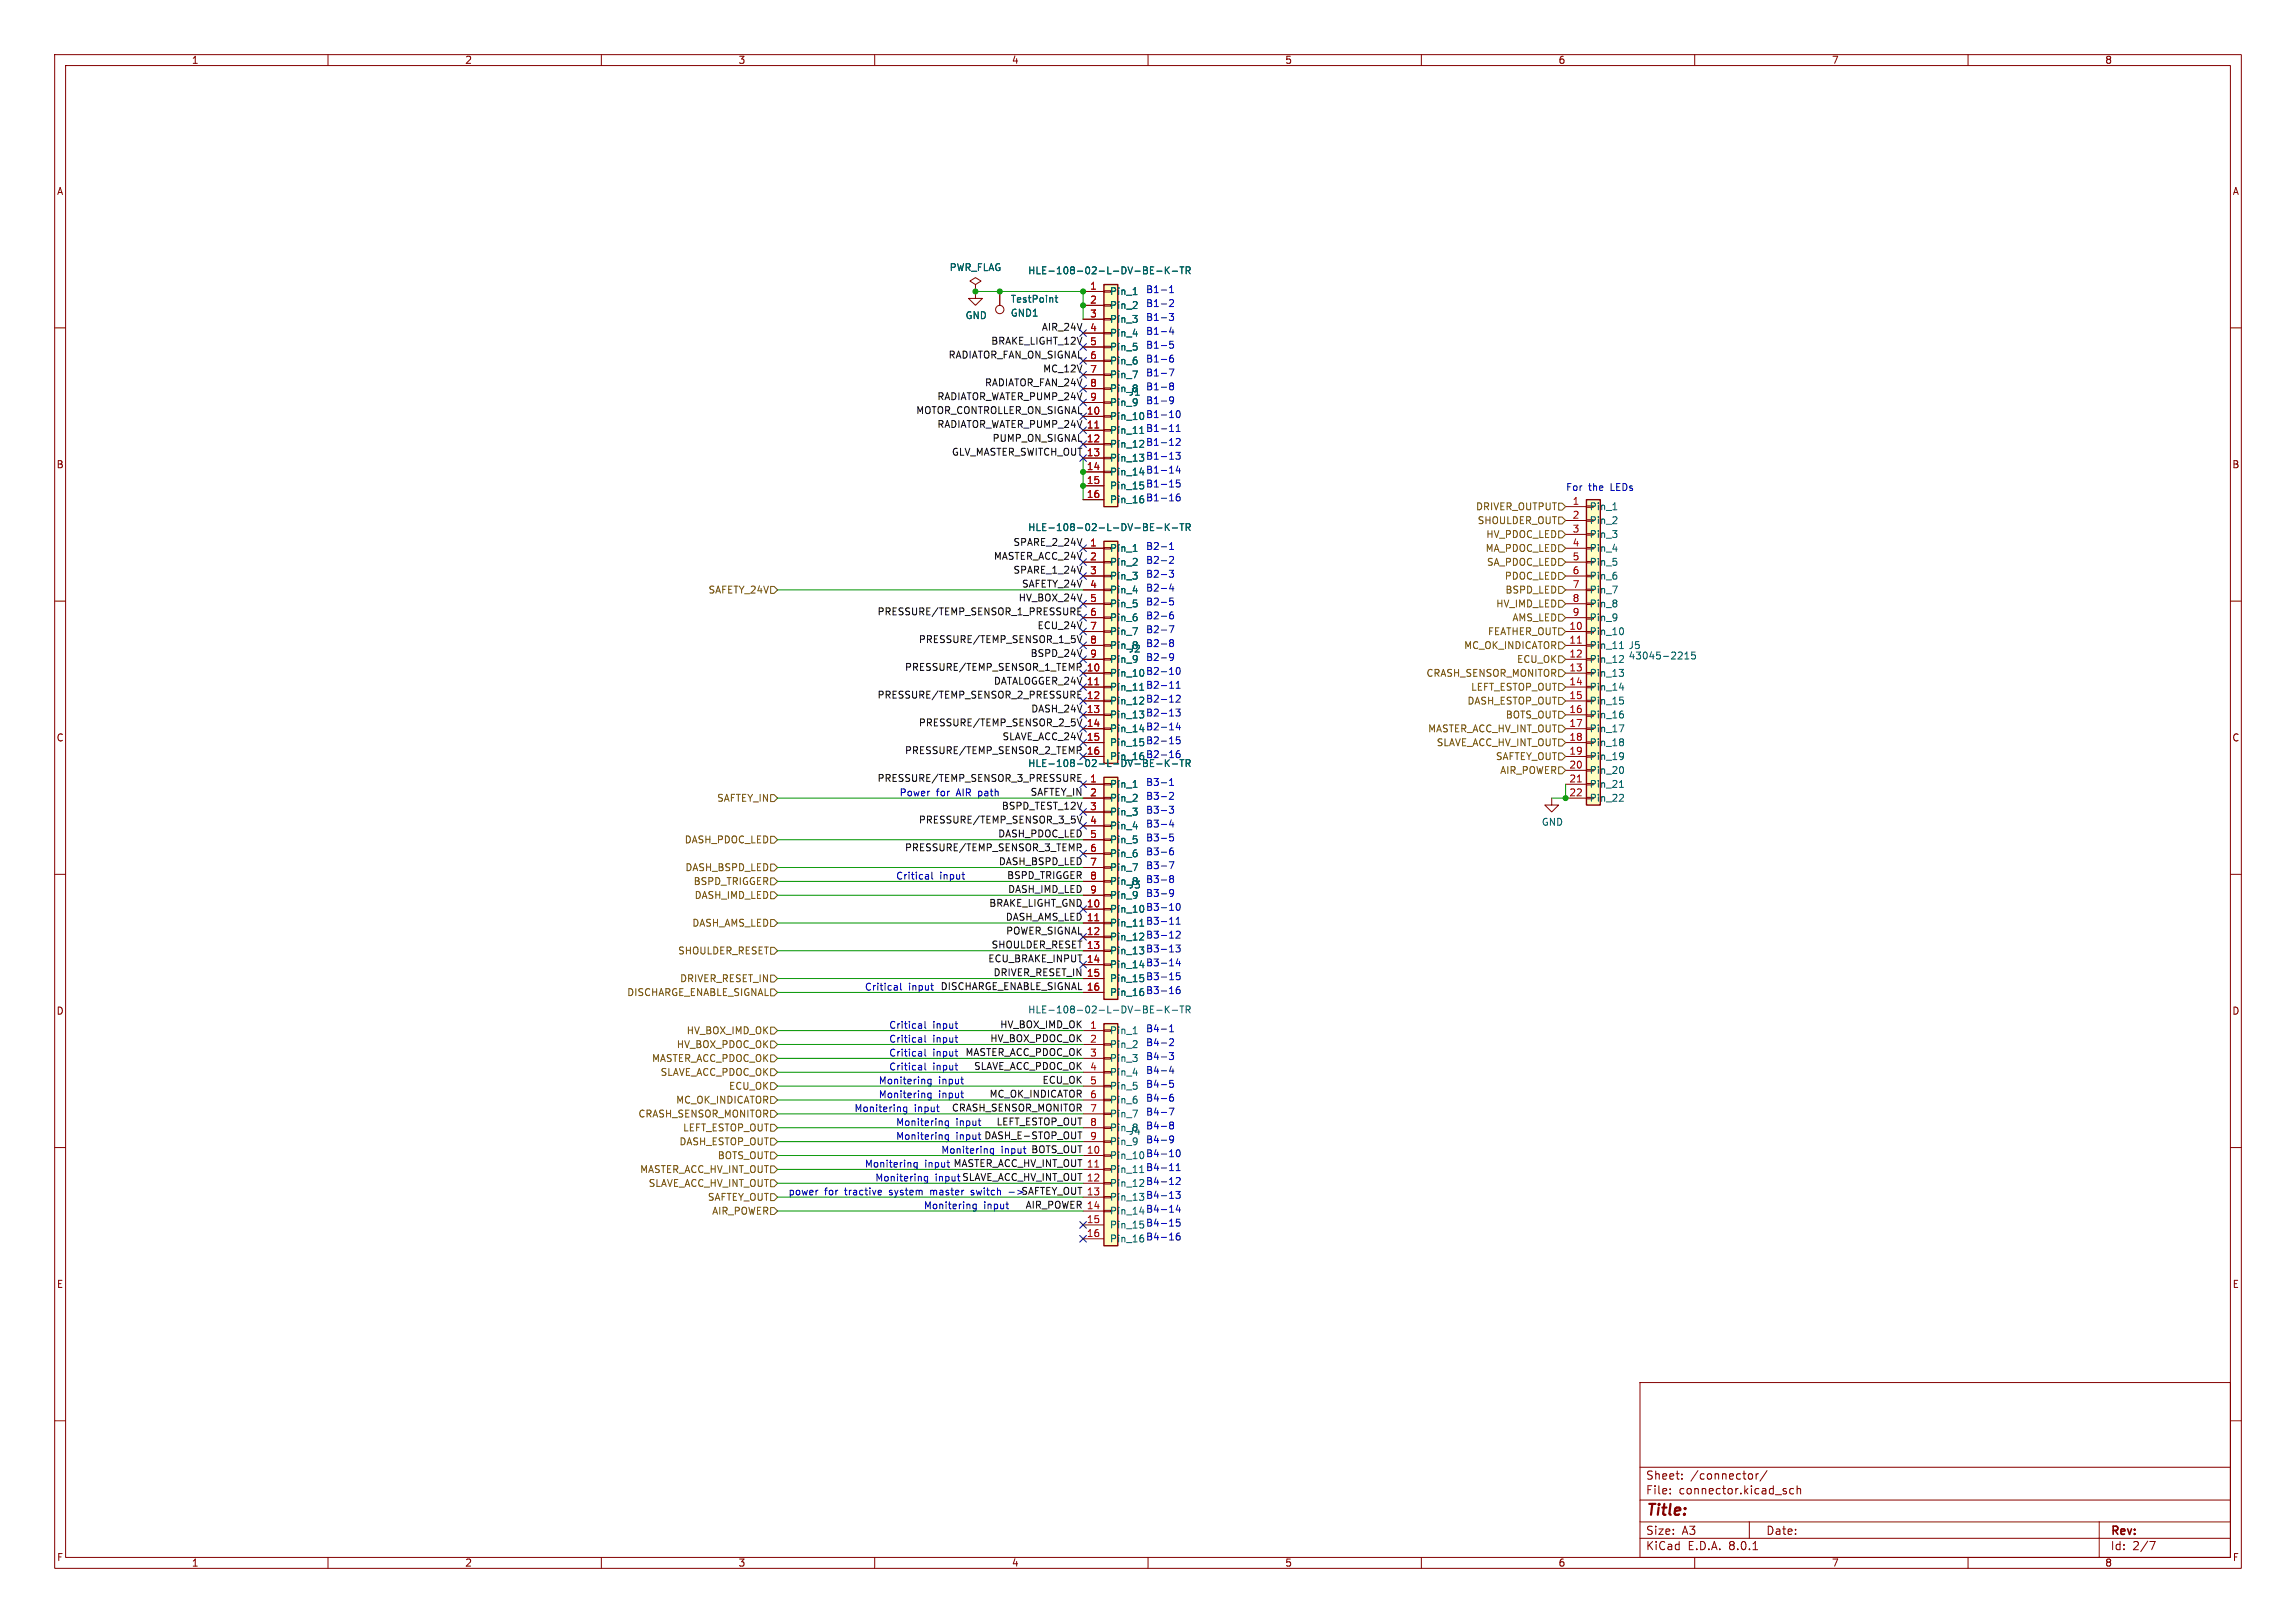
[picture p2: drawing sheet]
<svg xmlns="http://www.w3.org/2000/svg" width="420mm" height="297mm" viewBox="0 0 420 297" stroke-linecap="round" stroke-linejoin="round" font-family="sans-serif">
<defs><g id="words">
<text font-size="2.8" fill="#840000" x="301" y="277.9">Title:</text>
<g font-size="2.1" fill="#840000">
<text x="301" y="273.7">File:</text>
<text x="301" y="271">Sheet:</text>
<text x="307.1" y="273.7">connector.kicad_sch</text>
<text x="309.2" y="271">/connector/</text>
<text x="301" y="281.1">Size:</text>
<text x="307.6" y="281.1">A3</text>
<text x="323" y="281.1">Date:</text>
<text x="386" y="281.3">Rev:</text>
<text x="301" y="283.9">KiCad</text>
<text x="308.7" y="283.9">E.D.A.</text>
<text x="316.3" y="283.9">8.0.1</text>
<text x="386" y="283.9">Id:</text>
<text x="390.1" y="283.9">2/7</text>
</g>
<g font-size="1.8" fill="#840000">
<text x="35" y="11.9">1</text>
<text x="85" y="11.9">2</text>
<text x="135" y="11.9">3</text>
<text x="185" y="11.9">4</text>
<text x="235" y="11.9">5</text>
<text x="285" y="11.9">6</text>
<text x="335" y="11.9">7</text>
<text x="385" y="11.9">8</text>
<text x="10.3" y="35.9">A</text>
<text x="408.3" y="35.9">A</text>
<text x="10.3" y="85.9">B</text>
<text x="408.2" y="85.9">B</text>
<text x="10.3" y="135.9">C</text>
<text x="408.2" y="135.9">C</text>
<text x="10.3" y="185.9">D</text>
<text x="408.2" y="185.9">D</text>
<text x="10.3" y="235.9">E</text>
<text x="408.3" y="235.9">E</text>
<text x="10.3" y="285.9">F</text>
<text x="35" y="286.9">1</text>
<text x="85" y="286.9">2</text>
<text x="135" y="286.9">3</text>
<text x="185" y="286.9">4</text>
<text x="235" y="286.9">5</text>
<text x="285" y="286.9">6</text>
<text x="335" y="286.9">7</text>
<text x="385" y="286.9">8</text>
<text x="408.3" y="285.9">F</text>
</g>
<g font-size="1.8" fill="#006464">
<text x="173.6" y="49.8">PWR_FLAG</text>
<text x="188" y="50.4">HLE-108-02-L-DV-BE-K-TR</text>
<text x="176.5" y="58.6">GND</text>
<text x="184.8" y="55.6">TestPoint</text>
<text x="184.8" y="58.1">GND1</text>
<text x="202.9" y="54.2">Pin_1</text>
<text x="202.9" y="56.7">Pin_2</text>
<text x="202.9" y="59.3">Pin_3</text>
<text x="202.9" y="61.8">Pin_4</text>
<text x="202.9" y="64.4">Pin_5</text>
<text x="202.9" y="66.9">Pin_6</text>
<text x="202.9" y="69.4">Pin_7</text>
<text x="202.9" y="72">Pin_8</text>
<text x="202.9" y="77.1">Pin_10</text>
<text x="202.9" y="74.5">Pin_9</text>
<text x="206.4" y="72.6">J1</text>
<text x="209.5" y="76.6">B1-10</text>
<text x="202.9" y="79.6">Pin_11</text>
<text x="202.9" y="82.1">Pin_12</text>
<text x="209.5" y="81.7">B1-12</text>
<text x="202.9" y="84.7">Pin_13</text>
<text x="202.9" y="87.2">Pin_14</text>
<text x="202.9" y="89.8">Pin_15</text>
<text x="209.5" y="86.7">B1-14</text>
<text x="209.5" y="89.3">B1-15</text>
<text x="209.5" y="84.2">B1-13</text>
<text x="202.9" y="92.3">Pin_16</text>
<text x="209.5" y="91.8">B1-16</text>
<text x="290.7" y="93.6">Pin_1</text>
<text x="188" y="97.4">HLE-108-02-L-DV-BE-K-TR</text>
<text x="202.9" y="101.2">Pin_1</text>
<text x="290.7" y="96.1">Pin_2</text>
<text x="290.7" y="98.7">Pin_3</text>
<text x="290.7" y="101.2">Pin_4</text>
<text x="202.9" y="103.7">Pin_2</text>
<text x="202.9" y="106.3">Pin_3</text>
<text x="290.7" y="103.7">Pin_5</text>
<text x="290.7" y="106.3">Pin_6</text>
<text x="202.9" y="108.8">Pin_4</text>
<text x="202.9" y="111.4">Pin_5</text>
<text x="202.9" y="113.9">Pin_6</text>
<text x="290.7" y="108.8">Pin_7</text>
<text x="290.7" y="111.4">Pin_8</text>
<text x="290.7" y="113.9">Pin_9</text>
<text x="202.9" y="116.4">Pin_7</text>
<text x="202.9" y="119">Pin_8</text>
<text x="206.4" y="119.6">J2</text>
<text x="290.7" y="116.4">Pin_10</text>
<text x="290.7" y="119">Pin_11</text>
<text x="297.8" y="119">J5</text>
<text x="202.9" y="124.1">Pin_10</text>
<text x="202.9" y="121.5">Pin_9</text>
<text x="209.5" y="123.6">B2-10</text>
<text x="290.7" y="121.5">Pin_12</text>
<text x="290.7" y="124.1">Pin_13</text>
<text x="297.8" y="120.9">43045-2215</text>
<text x="202.9" y="126.6">Pin_11</text>
<text x="202.9" y="129.1">Pin_12</text>
<text x="202.9" y="131.7">Pin_13</text>
<text x="209.5" y="131.2">B2-13</text>
<text x="209.5" y="128.7">B2-12</text>
<text x="290.7" y="126.6">Pin_14</text>
<text x="290.7" y="129.1">Pin_15</text>
<text x="290.7" y="131.7">Pin_16</text>
<text x="202.9" y="134.2">Pin_14</text>
<text x="202.9" y="136.8">Pin_15</text>
<text x="209.5" y="136.3">B2-15</text>
<text x="209.5" y="133.7">B2-14</text>
<text x="290.7" y="134.2">Pin_17</text>
<text x="290.7" y="136.8">Pin_18</text>
<text x="188" y="140.6">HLE-108-02-L-DV-BE-K-TR</text>
<text x="202.9" y="139.3">Pin_16</text>
<text x="209.5" y="138.8">B2-16</text>
<text x="290.7" y="139.3">Pin_19</text>
<text x="290.7" y="141.8">Pin_20</text>
<text x="202.9" y="144.4">Pin_1</text>
<text x="202.9" y="146.9">Pin_2</text>
<text x="202.9" y="149.5">Pin_3</text>
<text x="290.7" y="144.4">Pin_21</text>
<text x="290.7" y="146.9">Pin_22</text>
<text x="202.9" y="152">Pin_4</text>
<text x="202.9" y="154.5">Pin_5</text>
<text x="281.9" y="151.3">GND</text>
<text x="202.9" y="157.1">Pin_6</text>
<text x="202.9" y="159.6">Pin_7</text>
<text x="202.9" y="167.2">Pin_10</text>
<text x="202.9" y="162.2">Pin_8</text>
<text x="202.9" y="164.7">Pin_9</text>
<text x="206.4" y="162.8">J3</text>
<text x="209.5" y="166.8">B3-10</text>
<text x="202.9" y="169.8">Pin_11</text>
<text x="202.9" y="172.3">Pin_12</text>
<text x="209.5" y="171.8">B3-12</text>
<text x="202.9" y="174.9">Pin_13</text>
<text x="202.9" y="177.4">Pin_14</text>
<text x="202.9" y="179.9">Pin_15</text>
<text x="209.5" y="179.5">B3-15</text>
<text x="209.5" y="174.4">B3-13</text>
<text x="209.5" y="176.9">B3-14</text>
<text x="188" y="185.6">HLE-108-02-L-DV-BE-K-TR</text>
<text x="202.9" y="182.5">Pin_16</text>
<text x="209.5" y="182">B3-16</text>
<text x="202.9" y="189.5">Pin_1</text>
<text x="202.9" y="192">Pin_2</text>
<text x="202.9" y="194.5">Pin_3</text>
<text x="202.9" y="197.1">Pin_4</text>
<text x="202.9" y="199.6">Pin_5</text>
<text x="202.9" y="202.2">Pin_6</text>
<text x="202.9" y="204.7">Pin_7</text>
<text x="202.9" y="207.2">Pin_8</text>
<text x="202.9" y="209.8">Pin_9</text>
<text x="206.4" y="207.9">J4</text>
<text x="202.9" y="212.3">Pin_10</text>
<text x="202.9" y="214.9">Pin_11</text>
<text x="202.9" y="217.4">Pin_12</text>
<text x="202.9" y="219.9">Pin_13</text>
<text x="202.9" y="222.5">Pin_14</text>
<text x="202.9" y="225">Pin_15</text>
<text x="202.9" y="227.6">Pin_16</text>
</g>
<g font-size="1.8" fill="#a90000">
<text x="199.3" y="53.1">1</text>
<text x="199.3" y="55.6">2</text>
<text x="199.3" y="58.2">3</text>
<text x="199.3" y="60.7">4</text>
<text x="199.3" y="63.2">5</text>
<text x="199.3" y="65.8">6</text>
<text x="199.3" y="68.3">7</text>
<text x="199.3" y="70.9">8</text>
<text x="198.7" y="75.9">10</text>
<text x="199.3" y="73.4">9</text>
<text x="198.7" y="78.5">11</text>
<text x="198.7" y="81">12</text>
<text x="198.7" y="83.6">13</text>
<text x="198.7" y="86.1">14</text>
<text x="198.7" y="88.6">15</text>
<text x="198.7" y="91.2">16</text>
<text x="287.6" y="92.5">1</text>
<text x="287.6" y="95">2</text>
<text x="199.3" y="100.1">1</text>
<text x="287.6" y="97.5">3</text>
<text x="287.6" y="100.1">4</text>
<text x="199.3" y="102.6">2</text>
<text x="199.3" y="105.2">3</text>
<text x="199.3" y="107.7">4</text>
<text x="287.6" y="102.6">5</text>
<text x="287.6" y="105.2">6</text>
<text x="287.6" y="107.7">7</text>
<text x="199.3" y="110.2">5</text>
<text x="199.3" y="112.8">6</text>
<text x="287.6" y="110.2">8</text>
<text x="287.6" y="112.8">9</text>
<text x="199.3" y="115.3">7</text>
<text x="199.3" y="117.9">8</text>
<text x="287" y="115.3">10</text>
<text x="287" y="117.9">11</text>
<text x="198.7" y="122.9">10</text>
<text x="198.7" y="125.5">11</text>
<text x="199.3" y="120.4">9</text>
<text x="287" y="120.4">12</text>
<text x="287" y="122.9">13</text>
<text x="287" y="125.5">14</text>
<text x="198.7" y="128">12</text>
<text x="198.7" y="130.6">13</text>
<text x="287" y="128">15</text>
<text x="287" y="130.6">16</text>
<text x="198.7" y="133.1">14</text>
<text x="198.7" y="135.6">15</text>
<text x="287" y="133.1">17</text>
<text x="287" y="135.6">18</text>
<text x="198.7" y="138.2">16</text>
<text x="199.3" y="143.3">1</text>
<text x="287" y="138.2">19</text>
<text x="287" y="140.7">20</text>
<text x="287" y="143.3">21</text>
<text x="199.3" y="145.8">2</text>
<text x="199.3" y="148.3">3</text>
<text x="287" y="145.8">22</text>
<text x="199.3" y="150.9">4</text>
<text x="199.3" y="153.4">5</text>
<text x="199.3" y="156">6</text>
<text x="199.3" y="158.5">7</text>
<text x="199.3" y="161">8</text>
<text x="198.7" y="166.1">10</text>
<text x="199.3" y="163.6">9</text>
<text x="198.7" y="168.7">11</text>
<text x="198.7" y="171.2">12</text>
<text x="198.7" y="173.7">13</text>
<text x="198.7" y="176.3">14</text>
<text x="198.7" y="178.8">15</text>
<text x="198.7" y="181.4">16</text>
<text x="199.3" y="188.3">1</text>
<text x="199.3" y="190.9">2</text>
<text x="199.3" y="198.5">5</text>
<text x="199.3" y="201">6</text>
<text x="199.3" y="203.6">7</text>
<text x="199.3" y="208.7">9</text>
<text x="198.7" y="223.9">15</text>
<text x="198.7" y="226.4">16</text>
</g>
<g font-size="1.8" fill="#0000c2">
<text x="209.5" y="53.7">B1-1</text>
<text x="209.5" y="56.3">B1-2</text>
<text x="209.5" y="58.8">B1-3</text>
<text x="209.5" y="61.3">B1-4</text>
<text x="209.5" y="63.9">B1-5</text>
<text x="209.5" y="71.5">B1-8</text>
<text x="209.5" y="69">B1-7</text>
<text x="209.5" y="66.4">B1-6</text>
<text x="209.5" y="74">B1-9</text>
<text x="209.5" y="79.1">B1-11</text>
<text x="286.4" y="89.9">For</text>
<text x="290.6" y="89.9">the</text>
<text x="294.7" y="89.9">LEDs</text>
<text x="209.5" y="100.7">B2-1</text>
<text x="209.5" y="103.3">B2-2</text>
<text x="209.5" y="105.8">B2-3</text>
<text x="209.5" y="113.4">B2-6</text>
<text x="209.5" y="110.9">B2-5</text>
<text x="209.5" y="108.3">B2-4</text>
<text x="209.5" y="118.5">B2-8</text>
<text x="209.5" y="116">B2-7</text>
<text x="209.5" y="121">B2-9</text>
<text x="209.5" y="126.1">B2-11</text>
<text x="209.5" y="143.9">B3-1</text>
<text x="164.5" y="145.8">Power</text>
<text x="171.3" y="145.8">for</text>
<text x="175.1" y="145.8">AIR path</text>
<text x="209.5" y="149">B3-3</text>
<text x="209.5" y="146.4">B3-2</text>
<text x="209.5" y="154.1">B3-5</text>
<text x="209.5" y="151.5">B3-4</text>
<text x="163.8" y="161">Critical</text>
<text x="171.9" y="161">input</text>
<text x="209.5" y="159.1">B3-7</text>
<text x="209.5" y="156.6">B3-6</text>
<text x="209.5" y="161.7">B3-8</text>
<text x="209.5" y="164.2">B3-9</text>
<text x="209.5" y="169.3">B3-11</text>
<text x="158.1" y="181.4">Critical</text>
<text x="166.2" y="181.4">input</text>
<text x="162.6" y="188.3">Critical</text>
<text x="162.6" y="190.9">Critical</text>
<text x="170.6" y="188.3">input</text>
<text x="170.6" y="190.9">input</text>
<text x="209.5" y="189">B4-1</text>
<text x="209.5" y="191.5">B4-2</text>
<text x="162.6" y="196">Critical</text>
<text x="162.6" y="193.4">Critical</text>
<text x="170.6" y="196">input</text>
<text x="170.6" y="193.4">input</text>
<text x="209.5" y="196.6">B4-4</text>
<text x="209.5" y="194.1">B4-3</text>
<text x="156.2" y="203.6">Monitering</text>
<text x="160.7" y="201">Monitering</text>
<text x="160.7" y="198.5">Monitering</text>
<text x="167.2" y="203.6">input</text>
<text x="171.7" y="201">input</text>
<text x="171.7" y="198.5">input</text>
<text x="209.5" y="201.7">B4-6</text>
<text x="209.5" y="199.1">B4-5</text>
<text x="163.8" y="208.7">Monitering</text>
<text x="163.8" y="206.1">Monitering</text>
<text x="174.9" y="208.7">input</text>
<text x="174.9" y="206.1">input</text>
<text x="209.5" y="209.3">B4-9</text>
<text x="209.5" y="206.8">B4-8</text>
<text x="209.5" y="204.2">B4-7</text>
<text x="158.1" y="213.7">Monitering</text>
<text x="169.1" y="213.7">input</text>
<text x="172.1" y="211.2">Monitering</text>
<text x="183.1" y="211.2">input</text>
<text x="209.5" y="211.8">B4-10</text>
<text x="209.5" y="214.4">B4-11</text>
<text x="144.1" y="218.8">power</text>
<text x="150.8" y="218.8">for</text>
<text x="154.7" y="218.8">tractive</text>
<text x="160" y="216.3">Monitering</text>
<text x="163" y="218.8">system</text>
<text x="168.9" y="221.4">Monitering</text>
<text x="170.7" y="218.8">master</text>
<text x="171" y="216.3">input SLAVE_ACC_HV_INT_OUT 12</text>
<text x="178.3" y="218.8">switch</text>
<text x="179.9" y="221.4">input</text>
<text x="185.4" y="218.8">-&gt;SAFTEY_OUT 13</text>
<text x="209.5" y="219.5">B4-13</text>
<text x="209.5" y="216.9">B4-12</text>
<text x="209.5" y="224.5">B4-15</text>
<text x="209.5" y="222">B4-14</text>
<text x="209.5" y="227.1">B4-16</text>
</g>
<g font-size="1.8" fill="#0f0f0f">
<text x="173.4" y="65.7">RADIATOR_FAN_ON_SIGNAL 6</text>
<text x="181.2" y="63.2">BRAKE_LIGHT_12V</text>
<text x="190.5" y="60.6">AIR_24V</text>
<text x="180.1" y="70.8">RADIATOR_FAN_24V</text>
<text x="190.7" y="68.2">MC_12V</text>
<text x="167.5" y="75.9">MOTOR_CONTROLLER_ON_SIGNAL 10</text>
<text x="171.4" y="73.3">RADIATOR_WATER_PUMP_24V 9</text>
<text x="171.4" y="78.4">RADIATOR_WATER_PUMP_24V 11</text>
<text x="174" y="83.5">GLV_MASTER_SWITCH_OUT13</text>
<text x="181.5" y="80.9">PUMP_ON_SIGNAL 12</text>
<text x="185.3" y="100">SPARE_2_24V</text>
<text x="181.7" y="102.5">MASTER_ACC_24V</text>
<text x="185.3" y="105.1">SPARE_1_24V</text>
<text x="186.8" y="107.6">SAFETY_24V</text>
<text x="160.4" y="112.7">PRESSURE/TEMP_SENSOR_1_PRESSURE</text>
<text x="186.2" y="110.1">HV_BOX_24V</text>
<text x="168" y="117.8">PRESSURE/TEMP_SENSOR_1_5V</text>
<text x="189.7" y="115.2">ECU_24V</text>
<text x="165.4" y="122.8">PRESSURE/TEMP_SENSOR_1_TEMP</text>
<text x="181.7" y="125.4">DATALOGGER_24V 11</text>
<text x="188.4" y="120.3">BSPD_24V</text>
<text x="160.4" y="127.9">PRESSURE/TEMP_SENSOR_2_PRESSURE</text>
<text x="188.5" y="130.5">DASH_24V 13</text>
<text x="168" y="133">PRESSURE/TEMP_SENSOR_2_5V</text>
<text x="183.3" y="135.5">SLAVE_ACC_24V 15</text>
<text x="160.4" y="143.2">PRESSURE/TEMP_SENSOR_3_PRESSURE</text>
<text x="165.4" y="138.1">PRESSURE/TEMP_SENSOR_2_TEMP</text>
<text x="183.2" y="148.2">BSPD_TEST_12V</text>
<text x="188.4" y="145.7">SAFTEY_IN</text>
<text x="165.4" y="155.9">PRESSURE/TEMP_SENSOR_3_TEMP</text>
<text x="168" y="150.8">PRESSURE/TEMP_SENSOR_3_5V</text>
<text x="182.5" y="153.3">DASH_PDOC_LED</text>
<text x="182.6" y="158.4">DASH_BSPD_LED</text>
<text x="184.1" y="160.9">BSPD_TRIGGER</text>
<text x="180.9" y="166">BRAKE_LIGHT_GND 10</text>
<text x="184.3" y="163.5">DASH_IMD_LED</text>
<text x="181.3" y="173.6">SHOULDER_RESET 13</text>
<text x="183.9" y="168.6">DASH_AMS_LED 11</text>
<text x="183.9" y="171.1">POWER_SIGNAL 12</text>
<text x="180.7" y="176.2">ECU_BRAKE_INPUT 14</text>
<text x="181.6" y="178.7">DRIVER_RESET_IN 15</text>
<text x="172" y="181.3">DISCHARGE_ENABLE_SIGNAL 16</text>
<text x="181" y="190.8">HV_BOX_PDOC_OK</text>
<text x="182.9" y="188.2">HV_BOX_IMD_OK</text>
<text x="176.5" y="193.3">MASTER_ACC_PDOC_OK 3</text>
<text x="178.1" y="195.9">SLAVE_ACC_PDOC_OK 4</text>
<text x="174" y="203.5">CRASH_SENSOR_MONITOR</text>
<text x="180.9" y="200.9">MC_OK_INDICATOR</text>
<text x="190.6" y="198.4">ECU_OK</text>
<text x="180" y="208.6">DASH_E-STOP_OUT</text>
<text x="182.2" y="206">LEFT_ESTOP_OUT 8</text>
<text x="174.3" y="213.6">MASTER_ACC_HV_INT_OUT 11</text>
<text x="188.5" y="211.1">BOTS_OUT 10</text>
<text x="187.5" y="221.3">AIR_POWER 14</text>
</g>
<g font-size="1.8" fill="#725600">
<text x="269.9" y="93.6">DRIVER_OUTPUT</text>
<text x="270.2" y="96.1">SHOULDER_OUT</text>
<text x="271.7" y="101.2">MA_PDOC_LED</text>
<text x="271.8" y="98.7">HV_PDOC_LED</text>
<text x="271.9" y="103.7">SA_PDOC_LED</text>
<text x="275.2" y="106.3">PDOC_LED</text>
<text x="129.5" y="108.8">SAFETY_24V</text>
<text x="273.6" y="111.4">HV_IMD_LED</text>
<text x="275.3" y="108.8">BSPD_LED</text>
<text x="276.6" y="113.9">AMS_LED</text>
<text x="267.7" y="119">MC_OK_INDICATOR</text>
<text x="272.1" y="116.4">FEATHER_OUT</text>
<text x="260.8" y="124.1">CRASH_SENSOR_MONITOR</text>
<text x="277.4" y="121.5">ECU_OK</text>
<text x="268.3" y="129.1">DASH_ESTOP_OUT</text>
<text x="269" y="126.6">LEFT_ESTOP_OUT</text>
<text x="275.3" y="131.7">BOTS_OUT</text>
<text x="261.1" y="134.2">MASTER_ACC_HV_INT_OUT</text>
<text x="262.7" y="136.8">SLAVE_ACC_HV_INT_OUT</text>
<text x="273.5" y="139.3">SAFTEY_OUT</text>
<text x="274.3" y="141.8">AIR_POWER</text>
<text x="131.1" y="146.9">SAFTEY_IN</text>
<text x="125.2" y="154.5">DASH_PDOC_LED</text>
<text x="125.3" y="159.6">DASH_BSPD_LED</text>
<text x="126.8" y="162.2">BSPD_TRIGGER</text>
<text x="127" y="164.7">DASH_IMD_LED</text>
<text x="126.5" y="169.8">DASH_AMS_LED</text>
<text x="123.9" y="174.9">SHOULDER_RESET</text>
<text x="124.3" y="179.9">DRIVER_RESET_IN</text>
<text x="114.6" y="182.5">DISCHARGE_ENABLE_SIGNAL</text>
<text x="123.7" y="192">HV_BOX_PDOC_OK</text>
<text x="125.5" y="189.5">HV_BOX_IMD_OK</text>
<text x="119.2" y="194.5">MASTER_ACC_PDOC_OK</text>
<text x="120.7" y="197.1">SLAVE_ACC_PDOC_OK</text>
<text x="123.6" y="202.2">MC_OK_INDICATOR</text>
<text x="133.3" y="199.6">ECU_OK</text>
<text x="116.7" y="204.7">CRASH_SENSOR_MONITOR</text>
<text x="124.2" y="209.8">DASH_ESTOP_OUT</text>
<text x="124.9" y="207.2">LEFT_ESTOP_OUT</text>
<text x="117" y="214.9">MASTER_ACC_HV_INT_OUT</text>
<text x="131.2" y="212.3">BOTS_OUT</text>
<text x="118.6" y="217.4">SLAVE_ACC_HV_INT_OUT</text>
<text x="129.4" y="219.9">SAFTEY_OUT</text>
<text x="130.2" y="222.5">AIR_POWER</text>
</g>
</g></defs>
<g fill="none" stroke="#840000" stroke-width=".18">
<path d="M10 10h400v277h-400zM12 12h396v273h-396zM60 10v2M110 10v2M160 10v2M210 10v2M260 10v2M310 10v2M360 10v2M10 60h2M408 60h2M10 110h2"/>
<path d="M408 110h2M10 160h2M408 160h2M10 210h2M408 210h2M10 260h2M300 253h108v32h-108zM408 260h2M300 278.5h108M300 274.5h108M300 268.5h108M305.5 273.2v.2"/>
<path d="M305.5 272.5v.1M307.7 270.5v.2M307.7 269.8v.1M320 278.5v3M320.3 269.7l.3 .3v.4l-.3 .3M321.2 269.7v1M321.7 269.7l-.3 .1-.2 .2M323.2 269.1l-1.3 1.9M326.6 272.9l.2 .2-.2 .3M326.6 272.4l.1 .1M328.1 272.5l-.4-.1-.3 .3v.4l.1 .2h.6M328.7 272.5l.2-.1 .4 .1 .1 .9"/>
<path d="M328.7 271.9v1.5M384 278.5v6.5M60 285v2M110 285v2M160 285v2M210 285v2M260 285v2M300 281.5h108M310 285v2M320.7 283.6h.8M360 285v2M393.2 282.1h1l-.6 1.5"/>
</g>
<path d="M201.9 52.1h2.6v40.6h-2.6z" fill="#ffffc2"/>
<g fill="none" stroke="#840000" stroke-width=".18">
<path d="M178.4 52.1l1.1-.7-1.1-.6-1 .6 1 .7v1.2M178.4 53.3h.1M198.1 53.3h3.8M198.1 55.9h3.8M198.1 58.4h3.8M201.9 58.3h1.3v.2h-1.3zM201.9 55.8h1.3v.2h-1.3zM201.9 53.2h1.3v.3h-1.3zM198.1 76.2h3.8M198.1 78.7h3.8M198.1 61h3.8M198.1 63.5h3.8"/>
<path d="M198.1 66h3.8M198.1 68.6h3.8M198.1 71.1h3.8M198.1 73.7h3.8M201.9 78.6h1.3v.3h-1.3zM201.9 76.1h1.3v.2h-1.3zM201.9 73.5h1.3v.3h-1.3zM201.9 71h1.3v.2h-1.3zM201.9 68.5h1.3v.2h-1.3zM201.9 65.9h1.3v.3h-1.3zM201.9 63.4h1.3v.2h-1.3zM201.9 60.8h1.3v.3h-1.3z"/>
<path d="M198.1 81.3h3.8M198.1 83.8h3.8M198.1 86.4h3.8M198.1 88.9h3.8M198.1 91.4h3.8M201.9 86.2h1.3v.3h-1.3zM201.9 83.7h1.3v.2h-1.3zM201.9 81.2h1.3v.2h-1.3z"/>
</g>
<path d="M201.9 52.1h2.6v40.6h-2.6z" fill="none" stroke="#840000" stroke-width=".25"/>
<g fill="none" stroke="#006464" stroke-width=".18">
<path d="M207.2 56.5h.8M207.3 53.9h.7M207.9 55.3v.4M210.4 49.4h.5M211.1 48.8h-.7v1.3h.7M211.6 49.6h1M213.2 48.8v1.3M213.4 49.4l.5 .7M213.9 48.8l-.7 .8M214.4 49.6h1M215.8 48.8h.8M216.2 48.8v1.3"/>
<path d="M217 49.5l.6-.1 .1-.1-.1-.3-.6-.2v1.3M217.3 49.5l.4 .6M207.2 67.9h.9l-.6 1.3M207.3 61.1h.8M208.5 79.3h.7M208.6 78.4l.3-.4v1.3M208.9 75.5l.2 .1M209.1 76.7l-.2 .1M208.4 83.1h.8l-.4 .5M208.5 86.5h.8M208.5 88.2h.7M208.9 90.7h.2"/>
<path d="M209 80.6l.1 .1M209 83.6l.1 .1M209 88.7l.1 .1M209 91.2l.1 .1M209.1 84.3l-.1 .1M209.1 89.4l-.1 .1M209.1 92h-.1M209.2 81.1l-.8 .8h.8"/>
</g>
<path d="M200.3 78.3h.7" fill="none" stroke="#a90000" stroke-width=".18"/>
<path d="M201.9 99.1h2.6v40.6h-2.6z" fill="#ffffc2"/>
<g fill="none" stroke="#840000" stroke-width=".18">
<path d="M178.4 53.3v1.3h1.3l-1.3 1.3-1.2-1.3h1.2M198.1 100.3h3.8M198.1 102.9h3.8M198.1 105.4h3.8M198.1 108h3.8M198.1 110.5h3.8M198.1 113h3.8M198.1 115.6h3.8M198.1 118.1h3.8M201.9 118h1.3v.2h-1.3zM201.9 115.4h1.3v.3h-1.3zM201.9 112.9h1.3v.3h-1.3z"/>
<path d="M201.9 110.4h1.3v.2h-1.3zM201.9 107.8h1.3v.3h-1.3zM201.9 105.3h1.3v.2h-1.3zM201.9 102.7h1.3v.3h-1.3zM201.9 100.2h1.3v.3h-1.3zM198.1 123.2h3.8M198.1 125.7h3.8M198.1 128.3h3.8M198.1 130.8h3.8M198.1 133.4h3.8M198.1 135.9h3.8M198.1 138.4h3.8"/>
<path d="M198.1 120.7h3.8M201.9 133.2h1.3v.3h-1.3zM201.9 130.7h1.3v.2h-1.3zM201.9 128.1h1.3v.3h-1.3zM201.9 125.6h1.3v.3h-1.3zM201.9 123.1h1.3v.2h-1.3zM201.9 120.5h1.3v.3h-1.3z"/>
</g>
<path d="M201.9 99.1h2.6v40.6h-2.6z" fill="none" stroke="#840000" stroke-width=".25"/>
<g fill="none" stroke="#006464" stroke-width=".18">
<path d="M210.4 96.4h.5M211.1 95.8h-.7v1.3h.7M211.6 96.6h1M213.2 95.8v1.3M213.4 96.4l.5 .7M213.9 95.8l-.7 .8M214.4 96.6h1M215.8 95.8h.8M216.2 95.8v1.3M217 96.5l.6-.1 .1-.1-.1-.3-.6-.2v1.3M217.3 96.5l.4 .6M207.2 103.4h.8"/>
<path d="M207.2 114.9h.9l-.6 1.2M207.3 100.9h.7M207.3 108.1h.8M207.9 102.3v.4M208.4 130.1h.8l-.4 .5M208.5 126.3h.7M208.5 133.5h.8M208.5 135.2h.7M208.6 125.3l.3-.3v1.3M208.9 137.7h.2M208.9 122.5l.2 .1M209 127.6h.1"/>
<path d="M209 130.6l.1 .1M209 135.7h.1M209 138.2l.1 .1M209.1 123.6l-.2 .2M209.1 131.3l-.1 .1M209.1 136.4l-.1 .1M209.2 128.1l-.8 .7h.8"/>
</g>
<path d="M200.3 125.3h.7" fill="none" stroke="#a90000" stroke-width=".18"/>
<path d="M201.9 187.3h2.6v40.7h-2.6z" fill="#ffffc2"/>
<g fill="none" stroke="#840000" stroke-width=".18">
<path d="M198.1 188.6h3.8M198.1 191.1h3.8M198.1 193.7h3.8M198.1 196.2h3.8M198.1 198.8h3.8M201.9 198.6h1.3v.3h-1.3zM201.9 196.1h1.3v.2h-1.3zM201.9 193.5h1.3v.3h-1.3zM201.9 191h1.3v.3h-1.3zM201.9 188.5h1.3v.2h-1.3zM198.1 211.5h3.8M198.1 214h3.8"/>
<path d="M198.1 216.5h3.8M198.1 219.1h3.8M198.1 201.3h3.8M198.1 203.8h3.8M198.1 206.4h3.8M198.1 208.9h3.8M201.9 218.9h1.3v.3h-1.3zM201.9 216.4h1.3v.3h-1.3zM201.9 213.9h1.3v.2h-1.3zM201.9 211.3h1.3v.3h-1.3zM201.9 208.8h1.3v.2h-1.3zM201.9 206.2h1.3v.3h-1.3z"/>
<path d="M201.9 203.7h1.3v.3h-1.3zM201.9 201.2h1.3v.2h-1.3zM198.1 221.6h3.8M198.1 224.2h3.8M198.1 226.7h3.8M201.9 221.5h1.3v.2h-1.3z"/>
</g>
<path d="M201.9 187.3h2.6v40.7h-2.6z" fill="none" stroke="#840000" stroke-width=".25"/>
<g fill="none" stroke="#006464" stroke-width=".18">
<path d="M207.2 191.7h.8M207.3 189.2h.7M207.3 196.4h.8M207.9 190.6v.4M210.4 184.7h.5M211.1 184.1h-.7v1.3h.7M211.6 184.9h1M213.2 184.1v1.3M213.4 184.6l.5 .8M213.9 184.1l-.7 .7M214.4 184.9h1M215.8 184.1h.8"/>
<path d="M216.2 184.1v1.3M217 184.8l.6-.1 .1-.2-.1-.3-.6-.1v1.3M217.3 184.8l.4 .6M207.2 203.1h.9l-.6 1.3M208.4 218.4h.8l-.4 .5M208.5 214.6h.7M208.6 213.6l.3-.3v1.3M208.9 210.8l.2 .1M209 215.8l.1 .1M209 218.9h.1M209.1 211.9l-.2 .1M209.1 219.6l-.1 .1"/>
<path d="M209.2 216.4l-.8 .7h.8M208.5 221.8h.8M208.5 223.5h.7M208.9 226h.2M209 223.9l.1 .1M209 226.5h.1M209.1 224.7h-.1M209.1 227.2l-.1 .1"/>
</g>
<path d="M200.3 213.6h.7" fill="none" stroke="#a90000" stroke-width=".18"/>
<path d="M201.9 142.2h2.6v40.7h-2.6z" fill="#ffffc2"/>
<g fill="none" stroke="#840000" stroke-width=".18">
<path d="M198.1 143.5h3.8M198.1 146.1h3.8M198.1 148.6h3.8M198.1 151.1h3.8M198.1 153.7h3.8M198.1 156.2h3.8M198.1 158.8h3.8M201.9 158.6h1.3v.3h-1.3zM201.9 156.1h1.3v.2h-1.3zM201.9 153.5h1.3v.3h-1.3zM201.9 151h1.3v.3h-1.3zM201.9 148.5h1.3v.2h-1.3z"/>
<path d="M201.9 145.9h1.3v.3h-1.3zM201.9 143.4h1.3v.2h-1.3zM198.1 166.4h3.8M198.1 168.9h3.8M198.1 171.5h3.8M198.1 174h3.8M198.1 176.5h3.8M198.1 179.1h3.8M198.1 161.3h3.8M198.1 163.8h3.8M201.9 176.4h1.3v.3h-1.3zM201.9 173.9h1.3v.2h-1.3z"/>
<path d="M201.9 171.3h1.3v.3h-1.3zM201.9 168.8h1.3v.2h-1.3zM201.9 166.2h1.3v.3h-1.3zM201.9 163.7h1.3v.3h-1.3zM201.9 161.2h1.3v.2h-1.3zM198.1 181.6h3.8"/>
</g>
<path d="M201.9 142.2h2.6v40.7h-2.6z" fill="none" stroke="#840000" stroke-width=".25"/>
<g fill="none" stroke="#006464" stroke-width=".18">
<path d="M210.4 139.6h.5M210.4 139v1.3h.7M211.6 139.8h1M213.2 139v1.3M213.4 139.6l.5 .7M213.9 139l-.7 .7M214.4 139.8h1M215.8 139h.8M216.2 139v1.3M217 139.7l.6-.1 .1-.2-.1-.3-.6-.1v1.3M217.3 139.7l.4 .6M207.2 146.6h.8"/>
<path d="M207.2 158.1h.9l-.6 1.2M207.3 144.1h.7M207.3 151.3h.8M207.9 145.5v.4M208.4 173.3h.8l-.4 .5M208.5 169.5h.7M208.5 176.7h.8M208.5 178.4h.7M208.6 168.5l.3-.3v1.3M208.9 165.7l.2 .1M209 170.8h.1M209 173.8h.1"/>
<path d="M209 178.9h.1M209.1 166.8l-.2 .1M209.1 174.5l-.1 .1M209.1 179.6h-.1M209.2 171.3l-.8 .7h.8M208.9 180.9h.2M209 181.4l.1 .1M209.1 182.1l-.1 .1"/>
</g>
<path d="M200.3 168.5h.7" fill="none" stroke="#a90000" stroke-width=".18"/>
<path d="M290.2 91.4h2.5v55.9h-2.5z" fill="#ffffc2"/>
<g fill="none" stroke="#840000" stroke-width=".18">
<path d="M178.4 53.3h.1M182.9 53.3v2.6M198.1 53.3h3.8M198.1 55.9h3.8M198.1 58.4h3.8M198.1 76.2h3.8M198.1 78.7h3.8M198.1 61h3.8M198.1 63.5h3.8M198.1 66h3.8M198.1 68.6h3.8M198.1 71.1h3.8"/>
<path d="M198.1 73.7h3.8M198.1 81.3h3.8M198.1 83.8h3.8M198.1 86.4h3.8M198.1 88.9h3.8M198.1 91.4h3.8M286.4 92.7h3.8M286.4 95.3h3.8M286.4 97.8h3.8M290.2 97.7h1.3v.2h-1.3zM290.2 95.1h1.3v.3h-1.3zM290.2 92.6h1.3v.2h-1.3z"/>
<path d="M198.1 115.6h3.8M198.1 118.1h3.8M198.1 100.3h3.8M198.1 102.9h3.8M198.1 105.4h3.8M198.1 108h3.8M198.1 110.5h3.8M198.1 113h3.8M286.4 115.6h3.8M286.4 118.1h3.8M286.4 100.3h3.8M286.4 102.9h3.8"/>
<path d="M286.4 105.4h3.8M286.4 108h3.8M286.4 110.5h3.8M286.4 113h3.8M290.2 118h1.3v.2h-1.3zM290.2 115.6h1.3v.2h-1.3zM290.2 113h1.3v.3h-1.3zM290.2 110.4h1.3v.2h-1.3zM290.2 107.8h1.3v.3h-1.3zM290.2 105.3h1.3v.2h-1.3zM290.2 102.7h1.3v.3h-1.3zM290.2 100.2h1.3v.3h-1.3z"/>
<path d="M198.1 120.7h3.8M198.1 123.2h3.8M198.1 125.7h3.8M198.1 128.3h3.8M198.1 130.8h3.8M198.1 133.4h3.8M198.1 135.9h3.8M198.1 138.4h3.8M286.4 120.7h3.8M286.4 123.2h3.8M286.4 125.7h3.8M286.4 128.3h3.8"/>
<path d="M286.4 130.8h3.8M286.4 133.4h3.8M286.4 135.9h3.8M286.4 138.4h3.8M290.2 138.3h1.3v.3h-1.3zM290.2 135.8h1.3v.2h-1.3zM290.2 133.2h1.3v.3h-1.3zM290.2 130.8h1.3v.3h-1.3zM290.2 128.1h1.3v.3h-1.3zM290.2 125.6h1.3v.3h-1.3zM290.2 123.1h1.3v.2h-1.3zM290.2 120.5h1.3v.3h-1.3z"/>
<path d="M198.1 143.5h3.8M198.1 146.1h3.8M198.1 148.6h3.8M198.1 151.1h3.8M198.1 153.7h3.8M198.1 156.2h3.8M198.1 158.8h3.8M283.8 146.1v1.2h1.3l-1.3 1.3-1.2-1.3h1.2M286.4 141h3.8M286.4 143.5h3.8M286.4 146.1h3.8M290.2 145.9h1.3v.3h-1.3z"/>
<path d="M290.2 143.4h1.3v.2h-1.3zM290.2 140.8h1.3v.3h-1.3zM198.1 166.4h3.8M198.1 168.9h3.8M198.1 171.5h3.8M198.1 174h3.8M198.1 176.5h3.8M198.1 179.1h3.8M198.1 161.3h3.8M198.1 163.8h3.8M198.1 181.6h3.8"/>
<circle cx="182.9" cy="56.6" r=".76"/>
</g>
<path d="M290.2 91.4h2.5v55.9h-2.5z" fill="none" stroke="#840000" stroke-width=".25"/>
<g fill="none" stroke="#006464" stroke-width=".18">
<path d="M193 54.5h.5M193.2 54v1.1l.3 .2M207.2 56.5h.8M207.3 53.9h.7M207.9 55.3v.4M210.4 49.4h.5M211.1 48.8h-.7v1.3h.7M211.6 49.6h1M213.2 48.8v1.3M213.4 49.4l.5 .7M213.9 48.8l-.7 .8M214.4 49.6h1"/>
<path d="M215.8 48.8h.8M216.2 48.8v1.3M217 49.5l.6-.1 .1-.1-.1-.3-.6-.2v1.3M217.3 49.5l.4 .6M207.2 67.9h.9l-.6 1.3M207.3 61.1h.8M208.5 79.3h.7M208.6 78.4l.3-.4v1.3M208.9 75.5l.2 .1M209.1 76.7l-.2 .1M208.4 83.1h.8l-.4 .5M208.5 86.5h.8"/>
<path d="M208.5 88.2h.7M208.9 90.7h.2M209 80.6l.1 .1M209 83.6l.1 .1M209 88.7l.1 .1M209 91.2l.1 .1M209.1 84.3l-.1 .1M209.1 89.4l-.1 .1M209.1 92h-.1M209.2 81.1l-.8 .8h.8M210.4 96.4h.5M211.1 95.8h-.7v1.3h.7"/>
<path d="M211.6 96.6h1M213.2 95.8v1.3M213.4 96.4l.5 .7M213.9 95.8l-.7 .8M214.4 96.6h1M215.8 95.8h.8M216.2 95.8v1.3M217 96.5l.6-.1 .1-.1-.1-.3-.6-.2v1.3M217.3 96.5l.4 .6M295 95.8h.8M295 93.3h.8M295.7 94.7v.4"/>
<path d="M207.2 103.4h.8M207.2 114.9h.9l-.6 1.2M207.3 100.9h.7M207.3 108.1h.8M207.9 102.3v.4M295 107.3h.8l-.5 1.2M295 100.5h.8M296.2 118.7h.8M296.4 117.7l.2-.3v1.3M296.7 114.9a.79 .79 0 0 1 0 1.2M296.7 120l.3 .2-.1 .3-.7 .7h.8M308.2 119.7l.4-.4v1.3"/>
<path d="M310.1 119.3h-.6l-.1 .6 .2-.1 .4 .1 .1 .2v.4l-.2 .1-.5-.1M208.4 130.1h.8l-.4 .5M208.5 126.3h.7M208.5 133.5h.8M208.5 135.2h.7M208.6 125.3l.3-.3v1.3M208.9 137.7h.2M208.9 122.5l.2 .1M209 127.6h.1M209 130.6l.1 .1M209 135.7h.1M209 138.2l.1 .1"/>
<path d="M209.1 123.6l-.2 .2M209.1 131.3l-.1 .1M209.1 136.4l-.1 .1M209.2 128.1l-.8 .7h.8M210.4 139v1.3h.7M210.4 139.6h.5M211.6 139.8h1M213.2 139v1.3M213.4 139.6l.5 .7M213.9 139l-.7 .7M214.4 139.8h1M215.8 139h.8"/>
<path d="M216.2 139v1.3M217 139.7l.6-.1 .1-.2-.1-.3-.6-.1v1.3M217.3 139.7l.4 .6M296.2 122.5h.8l-.5 .5M296.2 132.7h.8l-.5 1.2M296.2 125.9h.8M296.3 127.6h.6M296.6 130.1h.2M296.7 123l.3 .2v.3l-.3 .3M296.7 128.1l.3 .2v.3l-.3 .2M296.7 130.6l.3 .2v.3l-.3 .3M296.7 135.2l.3 .2-.3 .3 .3 .3v.2l-.3 .3"/>
<path d="M296.7 137.7l.3 .3a.94 .94 0 0 1-.3 .9M296.8 125.5v.8M297 138.3l-.3 .2M308.2 120.6h.7M207.2 146.6h.8M207.2 158.1h.9l-.6 1.2M207.3 144.1h.7M207.3 151.3h.8M207.9 145.5v.4M296.2 144.1h.8M296.4 143.1l.2-.3v1.3M296.7 140.3a.79 .79 0 0 1 0 1.2"/>
<path d="M296.7 145.4l.3 .2-.1 .3-.7 .7h.8M208.4 173.3h.8l-.4 .5M208.5 169.5h.7M208.5 176.7h.8M208.5 178.4h.7M208.6 168.5l.3-.3v1.3M208.9 165.7l.2 .1M209 170.8h.1M209 173.8h.1M209 178.9h.1M209.1 166.8l-.2 .1M209.1 174.5l-.1 .1"/>
<path d="M209.1 179.6h-.1M209.2 171.3l-.8 .7h.8M208.9 180.9h.2M209 181.4l.1 .1M209.1 182.1l-.1 .1"/>
</g>
<path d="M200.3 78.3h.7M288.5 117.7h.8M200.3 125.3h.7M288.5 143.1h.8M200.3 168.5h.7" fill="none" stroke="#a90000" stroke-width=".18"/>
<g fill="none" stroke="#725600" stroke-width=".18">
<path d="M285.1 92.1h.6l.7 .6-.7 .6h-.6zM285.1 97.2h.6l.7 .6-.7 .6h-.6zM285.1 99.7h.6l.7 .6-.7 .7h-.6zM285.1 94.6h.6l.7 .7-.7 .6h-.6zM141 107.3h.6l.6 .7-.6 .6h-.6zM285.1 107.3h.6l.7 .7-.7 .6h-.6zM285.1 114.9h.6l.7 .7-.7 .6h-.6zM285.1 117.5h.6l.7 .6-.7 .6h-.6zM285.1 112.4h.6l.7 .6-.7 .7h-.6zM285.1 102.2h.6l.7 .7-.7 .6h-.6zM285.1 104.8h.6l.7 .6-.7 .6h-.6zM285.1 109.9h.6l.7 .6-.7 .6h-.6z"/>
<path d="M285.1 132.7h.6l.7 .7-.7 .6h-.6zM285.1 127.6h.6l.7 .7-.7 .6h-.6zM285.1 130.2h.6l.7 .6-.7 .6h-.6zM285.1 135.3h.6l.7 .6-.7 .6h-.6zM285.1 125.1h.6l.7 .6-.7 .7h-.6zM285.1 137.8h.6l.7 .6-.7 .7h-.6zM285.1 120h.6l.7 .7-.7 .6h-.6zM285.1 122.6h.6l.7 .6-.7 .6h-.6zM141 145.4h.6l.6 .7-.6 .6h-.6zM141 158.1h.6l.6 .7-.6 .6h-.6zM141 153h.6l.6 .7-.6 .6h-.6zM285.1 140.3h.6l.7 .7-.7 .6h-.6z"/>
<path d="M141 178.4h.6l.6 .7-.6 .6h-.6zM141 163.2h.6l.6 .6-.6 .7h-.6zM141 173.4h.6l.6 .6-.6 .6h-.6zM141 168.3h.6l.6 .6-.6 .6h-.6zM141 160.7h.6l.6 .6-.6 .6h-.6zM141 198.1h.6l.6 .7-.6 .6h-.6zM141 181h.6l.6 .6-.6 .6h-.6zM141 193h.6l.6 .7-.6 .6h-.6zM141 188h.6l.6 .6-.6 .6h-.6zM141 190.5h.6l.6 .6-.6 .7h-.6zM141 195.6h.6l.6 .6-.6 .7h-.6zM141 210.8h.6l.6 .7-.6 .6h-.6z"/>
<path d="M141 218.4h.6l.6 .7-.6 .6h-.6zM141 213.4h.6l.6 .6-.6 .6h-.6zM141 215.9h.6l.6 .6-.6 .7h-.6zM141 208.3h.6l.6 .6-.6 .7h-.6zM141 205.7h.6l.6 .7-.6 .6h-.6zM141 203.2h.6l.6 .6-.6 .7h-.6zM141 200.7h.6l.6 .6-.6 .6h-.6zM141 221h.6l.6 .6-.6 .6h-.6z"/>
</g>
<g fill="none" stroke="#0f0f0f" stroke-width=".18">
<path d="M197.1 116.3l.4 1.3 .4-1.3M197.2 111.9h.4M197.8 111.2h-.6v1.3h.6M197.1 121.4h.4l.3 .2-.1 .4-.6 .1M197.1 136.6h.4l.3 .3-.1 .4h-.6M197.1 131.6l.4 1.2 .4-1.2M197.2 127.1h.4M197.8 126.5h-.6v1.3h.6M197.1 154.4h.4l.3 .3-.1 .3-.6 .1M197.1 149.3l.4 1.3 .4-1.3M197.2 142.3h.4M197.8 141.7h-.6v1.3h.6"/>
<path d="M197.2 207.1h.7"/>
</g>
<g fill="none" stroke="#0000c2" stroke-width=".18">
<path d="M213.9 57.4h.8l-.5 .5 .4 .1v.5l-.2 .1-.5-.1M213.9 55l.5-.2 .3 .4-.8 .9h.8M213.9 53.6h.8M213.9 52.7l.4-.4v1.3M214.2 59.9l-.3 .9h.8M213.9 67.5h.8l-.5 1.3M213.9 79h.8M214.2 70.6l-.3-.2 .3-.3h.3l.2 .2-.3 .3M214.2 70.6l-.3 .3 .1 .3 .2 .1h.2l.3-.2v-.2l-.3-.3M214.2 70.6h.2M214.5 65l-.3 .1a.85 .85 0 0 0 0 1.2l.4-.2 .1-.4-.3-.2h-.3l-.2 .2M214.5 60.3v.9"/>
<path d="M214.6 62.5h-.6l-.1 .6 .2-.2 .4 .1 .2 .2-.1 .4-.2 .1-.5-.1M214.7 73.2l-.3 .2-.3-.1-.2-.1v-.3l.3-.3 .3 .1 .2 .2a.84 .84 0 0 1-.4 1h-.2M215.2 79h.7M215.2 78.1l.3-.4v1.3M215.3 75.3l.2-.1a.68 .68 0 0 1 .4 .6 .68 .68 0 0 1-.4 .6l-.3-.5zM213.9 99.6l.4-.3v1.3M215.1 82.8h.8l-.4 .5 .3 .1v.5l-.2 .1-.5-.1M215.2 80.4l.4-.2 .3 .4-.8 .9h.8M215.5 85.3l-.3 .9h.7M215.8 85.7v.9M215.8 90.4l-.4 .1a.86 .86 0 0 0 0 1.2l.4-.2 .1-.4-.3-.2h-.2l-.2 .2M215.8 87.9h-.6v.6l.1-.2 .5 .1 .1 .2-.1 .4-.2 .1-.4-.1"/>
<path d="M213.9 104.4h.8l-.5 .4 .4 .2v.5l-.2 .1-.5-.1M213.9 114.5h.8l-.5 1.3M213.9 101.9l.5-.1 .3 .4-.8 .9h.8M213.9 100.6h.8M214.2 117.6l-.3-.2 .3-.3h.3l.2 .2-.3 .3M214.2 117.6l-.3 .2 .1 .4 .2 .1h.2l.3-.2v-.3l-.3-.2M214.2 117.6h.2M214.2 106.8l-.3 .9h.8M214.5 112h-.3a.85 .85 0 0 0 0 1.3l.4-.2 .1-.4-.3-.2h-.3l-.2 .2M214.5 107.3v.9M214.6 109.4h-.6l-.1 .6 .2-.1 .4 .1 .2 .2-.1 .4-.2 .1-.5-.1M213.9 126h.8"/>
<path d="M214.7 120.1l-.3 .3-.3-.1-.2-.2v-.3l.3-.2 .3 .1 .2 .1a.84 .84 0 0 1-.4 1.1h-.2M215.1 129.8h.8l-.4 .4 .3 .2v.5l-.2 .1-.5-.1M215.2 127.3l.4-.1 .3 .4-.8 .9h.8M215.2 125l.3-.3v1.3M215.2 126h.7M215.3 122.3l.2-.2a.68 .68 0 0 1 .4 .7 .68 .68 0 0 1-.4 .6l-.3-.5zM215.5 132.2l-.3 .9h.7M215.8 132.7v.9M215.8 137.4h-.4a.86 .86 0 0 0 0 1.3l.4-.2 .1-.4-.3-.2h-.2l-.2 .2M215.8 134.8h-.6v.6l.1-.1 .5 .1 .1 .2-.1 .4-.2 .1-.4-.1M170.5 159.6v1.1l.1 .2M213.9 147.5h.8l-.5 .5 .4 .1v.6l-.2 .1-.5-.1"/>
<path d="M213.9 157.7h.8l-.5 1.3M213.9 145.1l.5-.1 .3 .4-.8 .9h.8M213.9 142.8l.4-.3v1.2M213.9 143.7h.8M214.2 150l-.3 .9h.8M214.5 155.2h-.3a.85 .85 0 0 0 0 1.2l.4-.1 .1-.4-.3-.3-.3 .1-.2 .2M214.5 150.5v.9M214.6 152.6h-.6l-.1 .6 .2-.1 .4 .1 .2 .1-.1 .5-.2 .1-.5-.1M164.7 179.9v1.1l.2 .2M169.7 160l.2 .2v.7M169.9 160.8l-.5 .1M169.9 160.3l-.5 .1"/>
<path d="M176 160h.4M176.2 160.8l.2 .1M213.9 169.1h.8M214.2 160.8l-.3-.3 .3-.3h.2l.3 .3-.3 .3M214.2 160.8l-.3 .2 .1 .4 .2 .1h.2l.3-.2v-.3l-.3-.2M214.2 160.8h.2M214.7 163.3l-.3 .3-.3-.1-.2-.2v-.3l.3-.2h.2l.3 .2a.84 .84 0 0 1-.4 1.1h-.2M215.1 172.9h.8l-.4 .5 .3 .1v.6l-.2 .1-.5-.1M215.2 170.5l.4-.1 .3 .4-.8 .9h.8M215.2 168.2l.3-.3v1.2M215.2 169.1h.7M215.3 165.4l.2-.1a.68 .68 0 0 1 .4 .7 .68 .68 0 0 1-.4 .6 .84 .84 0 0 1-.2-1.2z"/>
<path d="M215.5 175.4l-.3 .9h.7M215.8 175.9v.9M215.8 178h-.6v.6l.1-.1 .5 .1 .1 .1-.1 .5-.2 .1-.4-.1M164 180.3l.1 .2v.7M164.1 181.1l-.4 .1M164.1 180.7h-.4M168.4 187.3l.2 .2v.7M168.4 189.9l.2 .2v.6M168.4 192.4l.2 .2v.7M168.4 195l.2 .1v.7M168.6 188.1l-.4 .1M168.6 187.6l-.4 .1"/>
<path d="M168.6 190.7h-.4M168.6 190.2h-.4M168.6 195.7l-.4 .1M168.6 195.3h-.4M168.6 193.2l-.4 .1M168.6 192.7l-.4 .1M169.2 186.9v1.1l.2 .2M169.2 189.5v1l.2 .2M169.2 192v1.1l.2 .2M169.2 194.5v1.1l.2 .2M170.2 180.3h.5M170.3 197.5v1l-.2 .3-.3-.1"/>
<path d="M170.3 197.6l-.4-.1-.2 .2 .1 .6h.5M170.5 181.1l.2 .1M174.7 187.3h.5M174.7 189.9h.5M174.7 195h.5M174.7 192.4h.5M174.9 188.1l.3 .1M174.9 190.7h.3M174.9 195.7l.3 .1M174.9 193.2l.3 .1M175.8 197.5h.4M176 198.3h.2"/>
<path d="M213.9 192.6h.8l-.5 .5 .4 .1v.6l-.2 .1-.5-.1M213.9 190.2l.5-.1 .3 .3-.8 1h.8M213.9 187.9l.4-.4v1.3M213.9 188.8h.8M214.2 195.1l-.3 .9h.8M214.5 195.6v.8M214.6 197.7h-.6l-.1 .6 .2-.1 .4 .1 .2 .1-.1 .5-.2 .1-.5-.1M215.8 180.6h-.4a.86 .86 0 0 0 0 1.2l.4-.1 .1-.4-.3-.3h-.2l-.2 .3M149.5 217.8h.1M160.8 217.8l.4 .1v.2l-.6 .1M161.2 218.6l-.4 .1M165.9 202.6h-.4l-.2 .2 .1 .6h.5"/>
<path d="M165.9 202.6v1l-.3 .2h-.3M167.8 212.7v1.1l-.3 .2-.3-.1M167.8 212.8l-.4-.1-.2 .3 .1 .5h.5M169.7 215.3v1l-.3 .2h-.3M169.7 215.3h-.4l-.2 .2 .1 .6h.5M170.3 200v1.1l-.2 .2-.3-.1M170.3 200.1l-.4-.1-.2 .3 .1 .5h.5M171.3 202.6h.5M171.5 203.4h.3M173.2 212.7h.5M173.5 213.5l.2 .1M173.5 207.7v1l-.3 .2h-.3"/>
<path d="M173.5 207.7h-.4l-.2 .2 .1 .5h.5M173.5 205.2l-.4-.1-.2 .3 .1 .5h.5M173.5 205.1v1l-.3 .3-.3-.1M175.8 200h.4M176 200.8l.2 .1M177.6 218.6l.1 .1M177.8 217.8l-.2 .2 .2 .2M178.9 207.7h.5M178.9 205.1h.5M179.2 208.4l.2 .1M179.2 205.9l.2 .1M181.7 210.2v1l-.2 .3-.3-.1"/>
<path d="M181.7 210.3l-.3-.1-.3 .2 .2 .6h.4M184.6 218.2h1M187.2 210.2h.5M187.4 211h.3M213.9 202.8h.8l-.5 1.3M213.9 214.2h.8M214.2 205.9l-.3-.3 .3-.3 .3 .1 .2 .2-.3 .3M214.2 205.9l-.3 .2 .1 .4 .2 .1 .3-.1 .2-.1v-.3l-.3-.2M214.2 205.9h.2M214.5 200.2l-.3 .1a.85 .85 0 0 0 0 1.2l.4-.1 .1-.4-.3-.3-.3 .1-.2 .2M214.7 208.4l-.3 .3-.3-.1-.2-.2v-.3l.3-.2h.2l.3 .2a.84 .84 0 0 1-.4 1h-.2M215.1 218h.8l-.4 .5 .3 .1v.6l-.2 .1-.5-.1"/>
<path d="M215.2 215.6l.4-.1 .3 .3-.8 1h.8M215.2 213.3l.3-.4v1.3M215.2 214.2h.7M215.3 210.5l.2-.1a.68 .68 0 0 1 .4 .6 .68 .68 0 0 1-.4 .7 .84 .84 0 0 1-.2-1.2zM178.6 220.4v1l-.3 .2h-.3M178.6 220.4h-.4l-.2 .2 .1 .5h.5M184 220.4h.5M184.2 221.1l.3 .1M215.5 220.5l-.3 .9h.7M215.8 221v.8M215.8 225.6l-.4 .1a.86 .86 0 0 0 0 1.2l.4-.1 .1-.4-.3-.3h-.2l-.2 .3M215.8 223.1h-.6v.6l.1-.1 .5 .1 .1 .1-.1 .5-.2 .1-.4-.1"/>
</g>
<g fill="none" stroke="#009600" stroke-width=".18">
<path d="M178.4 53.3h19.7v5.1M198.1 83.8v7.6M142.2 108h55.9M142.2 146.1h55.9M142.2 158.8h55.9M142.2 153.7h55.9M286.4 143.5v2.6h-2.6M142.2 174h55.9M142.2 163.8h55.9M142.2 179.1h55.9M142.2 168.9h55.9M142.2 161.3h55.9"/>
<path d="M142.2 181.6h55.9M142.2 188.6h55.9M142.2 191.1h55.9M142.2 198.8h55.9M142.2 193.7h55.9M142.2 196.2h55.9M142.2 206.4h55.9M142.2 214h55.9M142.2 208.9h55.9M142.2 211.5h55.9M142.2 216.5h55.9M142.2 203.8h55.9"/>
<path d="M142.2 201.3h55.9M142.2 219.1h55.9M142.2 221.6h55.9"/>
</g>
<g fill="none" stroke="#000084" stroke-width=".18">
<path d="M197.5 60.4l1.2 1.2M197.5 70.5l1.2 1.2M197.5 73.1l1.2 1.2M197.5 68l1.2 1.2M197.5 65.4l1.2 1.2M197.5 62.9l1.2 1.2M197.5 75.6l1.2 1.2M197.5 78.1l1.2 1.2M198.7 60.4l-1.2 1.2M198.7 70.5l-1.2 1.2M198.7 73.1l-1.2 1.2M198.7 68l-1.2 1.2"/>
<path d="M198.7 65.4l-1.2 1.2M198.7 62.9l-1.2 1.2M198.7 75.6l-1.2 1.2M198.7 78.1l-1.2 1.2M197.5 99.7l1.2 1.2M197.5 83.2l1.2 1.2M197.5 80.7l1.2 1.2M198.7 99.7l-1.2 1.2M198.7 83.2l-1.2 1.2M198.7 80.7l-1.2 1.2M197.5 115l1.2 1.2M197.5 102.3l1.2 1.2"/>
<path d="M197.5 112.4l1.2 1.2M197.5 104.8l1.2 1.2M197.5 117.5l1.2 1.2M197.5 109.9l1.2 1.2M198.7 115l-1.2 1.2M198.7 102.3l-1.2 1.2M198.7 112.4l-1.2 1.2M198.7 104.8l-1.2 1.2M198.7 117.5l-1.2 1.2M198.7 109.9l-1.2 1.2M197.5 137.8l1.2 1.2M197.5 135.3l1.2 1.2"/>
<path d="M197.5 132.7l1.2 1.3M197.5 127.7l1.2 1.2M197.5 125.1l1.2 1.2M197.5 130.2l1.2 1.2M197.5 122.6l1.2 1.2M197.5 120l1.2 1.3M198.7 137.8l-1.2 1.2M198.7 135.3l-1.2 1.2M198.7 132.7l-1.2 1.3M198.7 127.7l-1.2 1.2M198.7 125.1l-1.2 1.2M198.7 130.2l-1.2 1.2"/>
<path d="M198.7 122.6l-1.2 1.2M198.7 120l-1.2 1.3M197.5 155.6l1.2 1.2M197.5 150.5l1.2 1.2M197.5 148l1.2 1.2M197.5 142.9l1.2 1.2M198.7 155.6l-1.2 1.2M198.7 150.5l-1.2 1.2M198.7 148l-1.2 1.2M198.7 142.9l-1.2 1.2M197.5 170.8l1.2 1.3M197.5 175.9l1.2 1.2"/>
<path d="M197.5 165.8l1.2 1.2M198.7 170.8l-1.2 1.3M198.7 175.9l-1.2 1.2M198.7 165.8l-1.2 1.2M197.5 226.1l1.2 1.2M197.5 223.5l1.2 1.3M198.7 226.1l-1.2 1.2M198.7 223.5l-1.2 1.3"/>
</g>
<g fill="#009600" stroke="#009600" stroke-width=".18">
<circle cx="198.1" cy="88.9" r=".46"/>
<circle cx="198.1" cy="86.4" r=".46"/>
<circle cx="198.1" cy="55.9" r=".46"/>
<circle cx="198.1" cy="53.3" r=".46"/>
<circle cx="178.4" cy="53.3" r=".46"/>
<circle cx="182.9" cy="53.3" r=".46"/>
<circle cx="286.4" cy="146.1" r=".46"/>
</g>
<use href="#words"/>
</svg>
